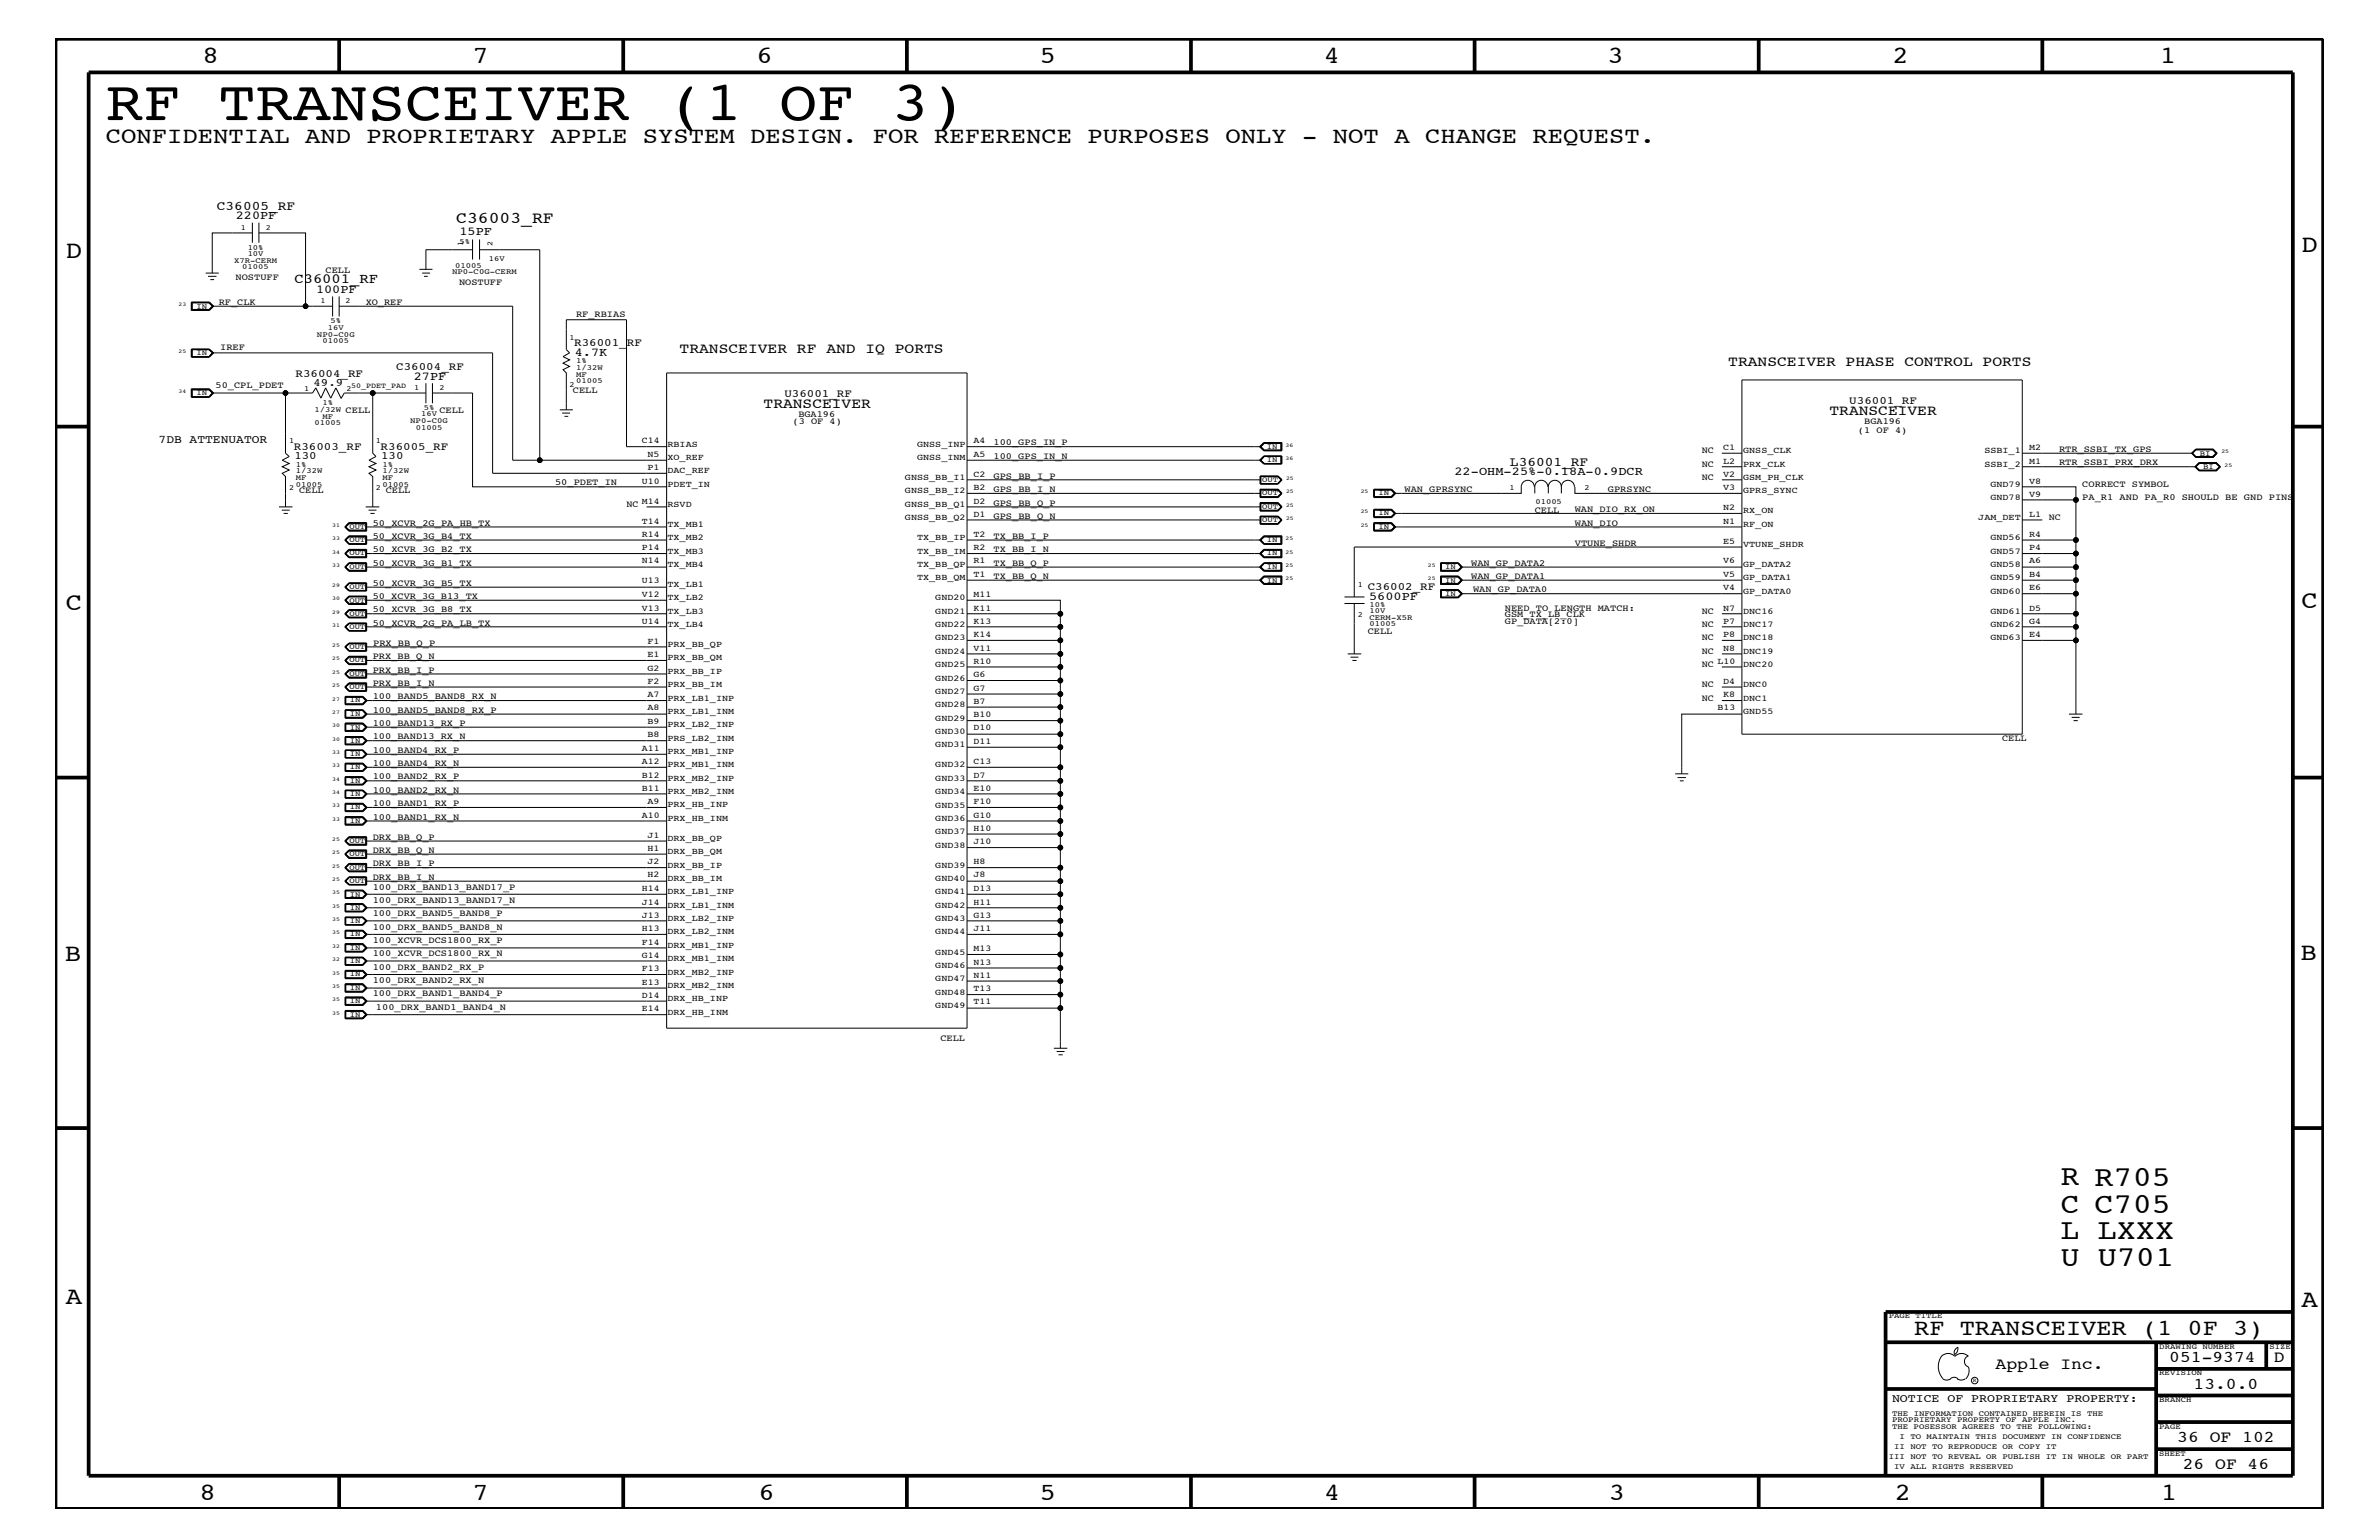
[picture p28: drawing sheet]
<svg xmlns="http://www.w3.org/2000/svg" width="432mm" height="279mm" viewBox="0 0 432 279" stroke-linecap="round" stroke-linejoin="round" font-family="sans-serif">
<defs><g id="words">
<text font-size="10.2" x="19.2" y="21.8">RF TRANSCEIVER (1 OF 3)</text>
<g font-size="5.2">
<text x="374.1" y="215.1">R R705</text>
<text x="374.1" y="220">C C705</text>
<text x="374.1" y="224.8">L LXXX</text>
<text x="374.1" y="229.6">U U701</text>
</g>
<g font-size="4.5">
<text x="36.7" y="11.5">8</text>
<text x="85.8" y="11.5">7</text>
<text x="137.3" y="11.5">6</text>
<text x="188.7" y="11.5">5</text>
<text x="240.3" y="11.5">4</text>
<text x="291.8" y="11.5">3</text>
<text x="343.5" y="11.5">2</text>
<text x="392" y="11.5">1</text>
<text x="11.9" y="46.8">D</text>
<text x="417.7" y="45.7">D</text>
<text x="11.9" y="110.6">C</text>
<text x="417.7" y="110.3">C</text>
<text x="11.8" y="174.3">B</text>
<text x="417.6" y="174.2">B</text>
<text x="11.9" y="236.7">A</text>
<text x="417.7" y="237.1">A</text>
<text x="36.2" y="272.1">8</text>
<text x="85.8" y="272.1">7</text>
<text x="137.7" y="272.1">6</text>
<text x="188.7" y="272.1">5</text>
<text x="240.4" y="272.1">4</text>
<text x="292" y="272.1">3</text>
<text x="343.9" y="272.1">2</text>
<text x="392.2" y="272.1">1</text>
</g>
<g font-size="4.1">
<text x="19.2" y="26">CONFIDENTIAL AND PROPRIETARY APPLE SYSTEM DESIGN. FOR REFERENCE PURPOSES ONLY - NOT A CHANGE REQUEST.</text>
<text x="347.4" y="242.3">RF TRANSCEIVER (1 0F 3)</text>
</g>
<g font-size="3">
<text x="82.8" y="40.4">C36003_RF</text>
<text x="362.2" y="248.4">Apple Inc.</text>
<text x="393.7" y="247.1">051-9374</text>
<text x="398.1" y="252">13.0.0</text>
<text x="412.7" y="247.1">D</text>
<text x="395.2" y="261.6">36 OF 102</text>
<text x="396.2" y="266.6">26 OF 46</text>
</g>
<g font-size="2.6">
<text x="123.4" y="64">TRANSCEIVER RF AND IQ PORTS</text>
<text x="313.7" y="66.5">TRANSCEIVER PHASE CONTROL PORTS</text>
<text x="138.6" y="74">TRANSCEIVER</text>
<text x="332.1" y="75.4">TRANSCEIVER</text>
</g>
<text font-size="2.5" x="53.4" y="51.3">C36001_RF</text>
<g font-size="2.4">
<text x="39.4" y="38">C36005_RF</text>
<text x="274.1" y="84.5">L36001_RF</text>
</g>
<g font-size="2.2">
<text x="42.8" y="39.8">220PF</text>
<text x="83.4" y="42.6">15PF</text>
<text x="57.4" y="53.2">100PF</text>
<text x="104.3" y="64.5">4.7K</text>
<text x="75.1" y="68.9">27PF</text>
<text x="264" y="86.2">22-OHM-25%-0.18A-0.9DCR</text>
<text x="248.5" y="108.9">5600PF</text>
</g>
<g font-size="2.1">
<text x="28.8" y="80.5">7DB ATTENUATOR</text>
<text x="343.4" y="254.4">NOTICE OF PROPRIETARY PROPERTY:</text>
</g>
<g font-size="2">
<text x="104.2" y="62.8">R36001_RF</text>
<text x="53.6" y="68.4">R36004_RF</text>
<text x="56.9" y="70">49.9</text>
<text x="71.9" y="67.1">C36004_RF</text>
<text x="142.4" y="72">U36001_RF</text>
<text x="335.7" y="73.3">U36001_RF</text>
<text x="53.3" y="81.6">R36003_RF</text>
<text x="53.4" y="83.3">130</text>
<text x="69.1" y="81.6">R36005_RF</text>
<text x="69.2" y="83.3">130</text>
<text x="248.2" y="107.1">C36002_RF</text>
</g>
<g font-size="1.7">
<text x="42.8" y="50.7">NOSTUFF</text>
<text x="59.1" y="49.6">CELL</text>
<text x="83.3" y="51.7">NOSTUFF</text>
<text x="39.7" y="55.3">RF_CLK</text>
<text x="66.4" y="55.3">XO_REF</text>
<text x="104.6" y="57.5">RF_RBIAS</text>
<text x="40" y="63.5">IREF</text>
<text x="39.1" y="70.5">50_CPL_PDET</text>
<text x="104" y="71.3">CELL</text>
<text x="62.7" y="75">CELL</text>
<text x="79.8" y="75">CELL</text>
<text x="143.8" y="76.9">(3 OF 4)</text>
<text x="144.9" y="75.7">BGA196</text>
<text x="338.4" y="76.9">BGA196</text>
<text x="180.3" y="83.3">100_GPS_IN_N</text>
<text x="180.3" y="80.8">100_GPS_IN_P</text>
<text x="308.9" y="82.2">NC</text>
<text x="337.2" y="78.6">(1 OF 4)</text>
<text x="373.7" y="82">RTR_SSBI_TX_GPS</text>
<text x="54.3" y="89.5">CELL</text>
<text x="70" y="89.5">CELL</text>
<text x="100.8" y="88.1">50_PDET_IN</text>
<text x="180.3" y="89.3">GPS_BB_I_N</text>
<text x="180.3" y="86.9">GPS_BB_I_P</text>
<text x="254.9" y="89.3">WAN_GPRSYNC</text>
<text x="291.8" y="89.3">GPRSYNC</text>
<text x="308.9" y="87.1">NC</text>
<text x="308.9" y="84.7">NC</text>
<text x="373.7" y="84.4">RTR_SSBI_PRX_DRX</text>
<text x="378" y="88.3">CORRECT SYMBOL</text>
<text x="67.6" y="95.4">50_XCVR_2G_PA_HB_TX</text>
<text x="113.7" y="92">NC</text>
<text x="180.3" y="91.7">GPS_BB_Q_P</text>
<text x="180.3" y="94.2">GPS_BB_Q_N</text>
<text x="278.6" y="93.2">CELL</text>
<text x="285.8" y="92.9">WAN_DIO_RX_ON</text>
<text x="285.8" y="95.4">WAN_DIO</text>
<text x="371.9" y="94.3">NC</text>
<text x="378" y="90.7">PA_R1 AND PA_R0 SHOULD BE GND PINS</text>
<text x="67.6" y="97.7">50_XCVR_3G_B4_TX</text>
<text x="67.6" y="100.2">50_XCVR_3G_B2_TX</text>
<text x="180.3" y="97.7">TX_BB_I_P</text>
<text x="180.3" y="100.2">TX_BB_I_N</text>
<text x="285.8" y="99">VTUNE_SHDR</text>
<text x="67.6" y="102.6">50_XCVR_3G_B1_TX</text>
<text x="67.6" y="106.3">50_XCVR_3G_B5_TX</text>
<text x="180.3" y="102.6">TX_BB_Q_P</text>
<text x="180.3" y="105">TX_BB_Q_N</text>
<text x="267" y="105">WAN_GP_DATA1</text>
<text x="267" y="102.6">WAN_GP_DATA2</text>
<text x="267.4" y="107.5">WAN_GP_DATA0</text>
<text x="67.6" y="108.7">50_XCVR_3G_B13_TX</text>
<text x="67.6" y="113.6">50_XCVR_2G_PA_LB_TX</text>
<text x="67.6" y="111.1">50_XCVR_3G_B8_TX</text>
<text x="273.1" y="113.1">GP_DATA[2:0]</text>
<text x="273.1" y="112">GSM_TX_LB_CLK</text>
<text x="273.1" y="110.8">NEED TO LENGTH MATCH:</text>
<text x="308.9" y="111.4">NC</text>
<text x="308.9" y="113.7">NC</text>
<text x="67.6" y="119.6">PRX_BB_Q_N</text>
<text x="67.7" y="117.3">PRX_BB_Q_P</text>
<text x="248.2" y="115">CELL</text>
<text x="308.9" y="116.2">NC</text>
<text x="308.9" y="118.6">NC</text>
<text x="67.6" y="124.4">PRX_BB_I_N</text>
<text x="67.6" y="122">PRX_BB_I_P</text>
<text x="308.9" y="124.7">NC</text>
<text x="308.9" y="121">NC</text>
<text x="67.6" y="129.3">100_BAND5_BAND8_RX_P</text>
<text x="67.6" y="131.7">100_BAND13_RX_P</text>
<text x="67.6" y="126.9">100_BAND5_BAND8_RX_N</text>
<text x="308.9" y="127.1">NC</text>
<text x="67.6" y="136.6">100_BAND4_RX_P</text>
<text x="67.6" y="134.1">100_BAND13_RX_N</text>
<text x="363.4" y="134.4">CELL</text>
<text x="67.6" y="139">100_BAND4_RX_N</text>
<text x="67.6" y="141.4">100_BAND2_RX_P</text>
<text x="67.6" y="143.9">100_BAND2_RX_N</text>
<text x="67.6" y="146.2">100_BAND1_RX_P</text>
<text x="67.6" y="148.7">100_BAND1_RX_N</text>
<text x="67.6" y="154.7">DRX_BB_Q_N</text>
<text x="67.6" y="152.3">DRX_BB_Q_P</text>
<text x="67.6" y="157.2">DRX_BB_I_P</text>
<text x="67.6" y="159.6">DRX_BB_I_N</text>
<text x="67.6" y="161.4">100_DRX_BAND13_BAND17_P</text>
<text x="67.6" y="166.2">100_DRX_BAND5_BAND8_P</text>
<text x="67.6" y="163.9">100_DRX_BAND13_BAND17_N</text>
<text x="67.6" y="168.7">100_DRX_BAND5_BAND8_N</text>
<text x="67.6" y="171.1">100_XCVR_DCS1800_RX_P</text>
<text x="67.6" y="173.5">100_XCVR_DCS1800_RX_N</text>
<text x="67.6" y="176">100_DRX_BAND2_RX_P</text>
<text x="67.6" y="178.4">100_DRX_BAND2_RX_N</text>
<text x="67.6" y="180.8">100_DRX_BAND1_BAND4_P</text>
<text x="68.2" y="183.2">100_DRX_BAND1_BAND4_N</text>
<text x="170.7" y="188.9">CELL</text>
</g>
<g font-size="1.6">
<text x="116.5" y="80.5">C14</text>
<text x="117.5" y="82.8">N5</text>
<text x="121.2" y="81.1">RBIAS</text>
<text x="121.2" y="83.5">XO_REF</text>
<text x="166.5" y="81.1">GNSS_INP</text>
<text x="166.5" y="83.5">GNSS_INM</text>
<text x="176.7" y="80.5">A4</text>
<text x="176.7" y="82.8">A5</text>
<text x="312.8" y="81.6">C1</text>
<text x="316.4" y="82.2">GNSS_CLK</text>
<text x="360.2" y="82.2">SSBI_1</text>
<text x="368.3" y="81.6">M2</text>
<text x="116.5" y="87.7">U10</text>
<text x="117.5" y="85.3">P1</text>
<text x="121.2" y="88.3">PDET_IN</text>
<text x="121.2" y="85.9">DAC_REF</text>
<text x="164.3" y="89.5">GNSS_BB_I2</text>
<text x="164.3" y="87.1">GNSS_BB_I1</text>
<text x="176.7" y="88.9">B2</text>
<text x="176.7" y="86.5">C2</text>
<text x="312.8" y="84.1">L2</text>
<text x="312.8" y="88.9">V3</text>
<text x="312.8" y="86.5">V2</text>
<text x="316.4" y="87.1">GSM_PH_CLK</text>
<text x="316.4" y="84.7">PRX_CLK</text>
<text x="316.4" y="89.5">GPRS_SYNC</text>
<text x="360.2" y="84.7">SSBI_2</text>
<text x="361.3" y="88.3">GND79</text>
<text x="368.3" y="87.7">V8</text>
<text x="368.3" y="84.1">M1</text>
<text x="116.5" y="95">T14</text>
<text x="116.5" y="91.4">M14</text>
<text x="121.2" y="95.6">TX_MB1</text>
<text x="121.2" y="92">RSVD</text>
<text x="164.3" y="94.4">GNSS_BB_Q2</text>
<text x="164.3" y="92">GNSS_BB_Q1</text>
<text x="176.7" y="93.8">D1</text>
<text x="176.7" y="91.4">D2</text>
<text x="312.8" y="92.6">N2</text>
<text x="312.8" y="95">N1</text>
<text x="316.4" y="93.2">RX_ON</text>
<text x="316.4" y="95.6">RF_ON</text>
<text x="359.1" y="94.3">JAM_DET</text>
<text x="361.3" y="90.7">GND78</text>
<text x="368.3" y="90.1">V9</text>
<text x="368.3" y="93.8">L1</text>
<text x="116.5" y="99.9">P14</text>
<text x="116.5" y="97.4">R14</text>
<text x="121.2" y="100.4">TX_MB3</text>
<text x="121.2" y="98">TX_MB2</text>
<text x="166.5" y="100.4">TX_BB_IM</text>
<text x="166.5" y="98">TX_BB_IP</text>
<text x="176.7" y="99.9">R2</text>
<text x="176.7" y="97.4">T2</text>
<text x="312.8" y="98.7">E5</text>
<text x="316.4" y="99.3">VTUNE_SHDR</text>
<text x="361.3" y="98">GND56</text>
<text x="361.3" y="100.4">GND57</text>
<text x="368.3" y="97.4">R4</text>
<text x="368.3" y="99.8">P4</text>
<text x="116.5" y="102.2">N14</text>
<text x="116.5" y="105.9">U13</text>
<text x="121.2" y="102.9">TX_MB4</text>
<text x="121.2" y="106.5">TX_LB1</text>
<text x="166.5" y="102.9">TX_BB_QP</text>
<text x="166.5" y="105.3">TX_BB_QM</text>
<text x="176.7" y="102.2">R1</text>
<text x="176.7" y="104.7">T1</text>
<text x="312.8" y="102.2">V6</text>
<text x="312.8" y="104.7">V5</text>
<text x="312.8" y="107.1">V4</text>
<text x="316.4" y="102.9">GP_DATA2</text>
<text x="316.4" y="105.3">GP_DATA1</text>
<text x="316.4" y="107.7">GP_DATA0</text>
<text x="361.3" y="102.9">GND58</text>
<text x="361.3" y="105.3">GND59</text>
<text x="361.3" y="107.7">GND60</text>
<text x="368.3" y="102.2">A6</text>
<text x="368.3" y="104.7">B4</text>
<text x="368.3" y="107.1">E6</text>
<text x="116.5" y="108.3">V12</text>
<text x="116.5" y="113.1">U14</text>
<text x="116.5" y="110.8">V13</text>
<text x="121.2" y="108.9">TX_LB2</text>
<text x="121.2" y="113.7">TX_LB4</text>
<text x="121.2" y="111.4">TX_LB3</text>
<text x="169.8" y="111.4">GND21</text>
<text x="169.8" y="113.7">GND22</text>
<text x="169.8" y="108.9">GND20</text>
<text x="176.7" y="110.8">K11</text>
<text x="176.7" y="113.1">K13</text>
<text x="176.7" y="108.3">M11</text>
<text x="312.8" y="113.1">P7</text>
<text x="312.8" y="110.8">N7</text>
<text x="316.4" y="113.7">DNC17</text>
<text x="316.4" y="111.4">DNC16</text>
<text x="361.3" y="111.4">GND61</text>
<text x="361.3" y="113.7">GND62</text>
<text x="368.3" y="110.8">D5</text>
<text x="368.3" y="113.1">G4</text>
<text x="117.5" y="116.8">F1</text>
<text x="117.5" y="119.2">E1</text>
<text x="121.2" y="117.4">PRX_BB_QP</text>
<text x="121.2" y="119.8">PRX_BB_QM</text>
<text x="169.8" y="118.7">GND24</text>
<text x="169.8" y="116.2">GND23</text>
<text x="176.7" y="118.1">V11</text>
<text x="176.7" y="115.6">K14</text>
<text x="312.8" y="118.1">N8</text>
<text x="312.8" y="115.6">P8</text>
<text x="316.4" y="118.6">DNC19</text>
<text x="316.4" y="116.2">DNC18</text>
<text x="361.3" y="116.2">GND63</text>
<text x="368.3" y="115.6">E4</text>
<text x="117.5" y="124.1">F2</text>
<text x="117.5" y="121.7">G2</text>
<text x="121.2" y="124.7">PRX_BB_IM</text>
<text x="121.2" y="122.3">PRX_BB_IP</text>
<text x="169.8" y="125.9">GND27</text>
<text x="169.8" y="123.5">GND26</text>
<text x="169.8" y="121">GND25</text>
<text x="176.7" y="125.3">G7</text>
<text x="176.7" y="122.9">G6</text>
<text x="176.7" y="120.4">R10</text>
<text x="311.7" y="120.4">L10</text>
<text x="312.8" y="124.1">D4</text>
<text x="316.4" y="124.7">DNC0</text>
<text x="316.4" y="121">DNC20</text>
<text x="117.5" y="131.3">B9</text>
<text x="117.5" y="128.9">A8</text>
<text x="117.5" y="126.5">A7</text>
<text x="121.2" y="131.9">PRX_LB2_INP</text>
<text x="121.2" y="129.6">PRX_LB1_INM</text>
<text x="121.2" y="127.1">PRX_LB1_INP</text>
<text x="169.8" y="130.8">GND29</text>
<text x="169.8" y="128.3">GND28</text>
<text x="176.7" y="127.7">B7</text>
<text x="176.7" y="130.2">B10</text>
<text x="311.7" y="128.9">B13</text>
<text x="312.8" y="126.5">K8</text>
<text x="316.4" y="127.1">DNC1</text>
<text x="316.4" y="129.6">GND55</text>
<text x="116.5" y="136.2">A11</text>
<text x="117.5" y="133.8">B8</text>
<text x="121.2" y="136.8">PRX_MB1_INP</text>
<text x="121.2" y="134.4">PRS_LB2_INM</text>
<text x="169.8" y="135.6">GND31</text>
<text x="169.8" y="133.2">GND30</text>
<text x="176.7" y="135">D11</text>
<text x="176.7" y="132.5">D10</text>
<text x="116.5" y="141.1">B12</text>
<text x="116.5" y="138.6">A12</text>
<text x="116.5" y="143.5">B11</text>
<text x="121.2" y="141.7">PRX_MB2_INP</text>
<text x="121.2" y="139.2">PRX_MB1_INM</text>
<text x="169.8" y="141.7">GND33</text>
<text x="169.8" y="139.2">GND32</text>
<text x="176.7" y="141.1">D7</text>
<text x="176.7" y="143.5">E10</text>
<text x="176.7" y="138.6">C13</text>
<text x="116.5" y="148.4">A10</text>
<text x="117.5" y="145.9">A9</text>
<text x="121.2" y="149">PRX_HB_INM</text>
<text x="121.2" y="144">PRX_MB2_INM</text>
<text x="121.2" y="146.5">PRX_HB_INP</text>
<text x="169.8" y="149">GND36</text>
<text x="169.8" y="144.1">GND34</text>
<text x="169.8" y="146.5">GND35</text>
<text x="176.7" y="148.4">G10</text>
<text x="176.7" y="145.9">F10</text>
<text x="117.5" y="154.4">H1</text>
<text x="117.5" y="152">J1</text>
<text x="121.2" y="155">DRX_BB_QM</text>
<text x="121.2" y="152.6">DRX_BB_QP</text>
<text x="169.8" y="151.3">GND37</text>
<text x="169.8" y="153.8">GND38</text>
<text x="176.7" y="150.7">H10</text>
<text x="176.7" y="153.2">J10</text>
<text x="116.5" y="161.7">H14</text>
<text x="117.5" y="159.2">H2</text>
<text x="117.5" y="156.8">J2</text>
<text x="121.2" y="159.9">DRX_BB_IM</text>
<text x="121.2" y="157.4">DRX_BB_IP</text>
<text x="169.8" y="159.9">GND40</text>
<text x="169.8" y="157.4">GND39</text>
<text x="176.7" y="159.2">J8</text>
<text x="176.7" y="156.8">H8</text>
<text x="176.7" y="161.7">D13</text>
<text x="116.5" y="164.1">J14</text>
<text x="116.5" y="166.5">J13</text>
<text x="121.2" y="162.3">DRX_LB1_INP</text>
<text x="121.2" y="164.7">DRX_LB1_INM</text>
<text x="121.2" y="167.1">DRX_LB2_INP</text>
<text x="169.8" y="167.1">GND43</text>
<text x="169.8" y="164.7">GND42</text>
<text x="169.8" y="162.3">GND41</text>
<text x="176.7" y="166.5">G13</text>
<text x="176.7" y="164.1">H11</text>
<text x="116.5" y="171.4">F14</text>
<text x="116.5" y="168.9">H13</text>
<text x="116.5" y="173.8">G14</text>
<text x="121.2" y="172">DRX_MB1_INP</text>
<text x="121.2" y="169.5">DRX_LB2_INM</text>
<text x="169.8" y="173.2">GND45</text>
<text x="169.8" y="169.5">GND44</text>
<text x="176.7" y="172.6">M13</text>
<text x="176.7" y="168.9">J11</text>
<text x="116.5" y="178.7">E13</text>
<text x="116.5" y="176.2">F13</text>
<text x="121.2" y="174.4">DRX_MB1_INM</text>
<text x="121.2" y="179.3">DRX_MB2_INM</text>
<text x="121.2" y="176.8">DRX_MB2_INP</text>
<text x="169.8" y="178">GND47</text>
<text x="169.8" y="175.6">GND46</text>
<text x="176.7" y="179.9">T13</text>
<text x="176.7" y="177.4">N11</text>
<text x="176.7" y="175">N13</text>
<text x="116.5" y="183.5">E14</text>
<text x="116.5" y="181">D14</text>
<text x="121.2" y="184.1">DRX_HB_INM</text>
<text x="121.2" y="181.6">DRX_HB_INP</text>
<text x="169.8" y="182.9">GND49</text>
<text x="169.8" y="180.5">GND48</text>
<text x="176.7" y="182.2">T11</text>
</g>
<g font-size="1.4">
<text x="43.7" y="41.7">1</text>
<text x="48.3" y="41.7">2</text>
<text x="42.5" y="47.7">X7R-CERM</text>
<text x="45" y="46.5">10V</text>
<text x="45" y="45.3">10%</text>
<text x="83.4" y="44.3">5%</text>
<text x="84" y="44.6" transform="rotate(-90 84 44.6)">1</text>
<text x="88.7" y="47.4">16V</text>
<text x="89.4" y="44.6" transform="rotate(-90 89.4 44.6)">2</text>
<text x="44" y="48.9">01005</text>
<text x="82" y="49.7">NP0-C0G-CERM</text>
<text x="82.6" y="48.5">01005</text>
<text x="35.6" y="56">IN</text>
<text x="58.2" y="55">1</text>
<text x="59.5" y="59.8">16V</text>
<text x="60" y="58.6">5%</text>
<text x="62.7" y="55">2</text>
<text x="35.6" y="64.5">IN</text>
<text x="57.5" y="61.1">NP0-C0G</text>
<text x="58.5" y="62.3">01005</text>
<text x="103.4" y="61.7">1</text>
<text x="104.6" y="65.9">1%</text>
<text x="35.6" y="71.7">IN</text>
<text x="55.2" y="71">1</text>
<text x="62.9" y="71">2</text>
<text x="63.8" y="70.5">50_PDET_PAD</text>
<text x="75.2" y="70.7">1</text>
<text x="79.8" y="70.7">2</text>
<text x="103.4" y="70.1">2</text>
<text x="104.6" y="68.4">MF</text>
<text x="104.6" y="69.5">01005</text>
<text x="104.6" y="67.1">1/32W</text>
<text x="57.1" y="77.2">01005</text>
<text x="57.1" y="74.7">1/32W</text>
<text x="58.5" y="73.5">1%</text>
<text x="58.5" y="76">MF</text>
<text x="74.5" y="76.8">NP0-C0G</text>
<text x="76.5" y="75.6">16V</text>
<text x="76.9" y="74.4">5%</text>
<text x="52.5" y="80.5">1</text>
<text x="68.2" y="80.5">1</text>
<text x="75.5" y="78">01005</text>
<text x="230" y="81.4">IN</text>
<text x="230" y="83.8">IN</text>
<text x="399.3" y="82.7">BI</text>
<text x="52.5" y="88.9">2</text>
<text x="53.7" y="87.1">MF</text>
<text x="53.7" y="84.7">1%</text>
<text x="53.7" y="88.3">01005</text>
<text x="53.7" y="85.9">1/32W</text>
<text x="68.2" y="88.9">2</text>
<text x="69.4" y="85.9">1/32W</text>
<text x="69.4" y="88.3">01005</text>
<text x="69.4" y="84.7">1%</text>
<text x="69.4" y="87.1">MF</text>
<text x="229.1" y="89.9">OUT</text>
<text x="229.1" y="87.5">OUT</text>
<text x="250.2" y="89.9">IN</text>
<text x="274" y="88.9">1</text>
<text x="287.6" y="88.9">2</text>
<text x="399.9" y="85">BI</text>
<text x="63.4" y="96">OUT</text>
<text x="229.1" y="94.8">OUT</text>
<text x="229.1" y="92.3">OUT</text>
<text x="250.2" y="93.5">IN</text>
<text x="250.2" y="96">IN</text>
<text x="278.7" y="91.5">01005</text>
<text x="63.4" y="100.8">OUT</text>
<text x="63.4" y="98.4">OUT</text>
<text x="230" y="100.8">IN</text>
<text x="230" y="98.4">IN</text>
<text x="63.4" y="106.9">OUT</text>
<text x="63.4" y="103.2">OUT</text>
<text x="230" y="105.7">IN</text>
<text x="230" y="103.2">IN</text>
<text x="246.5" y="106.5">1</text>
<text x="262.3" y="105.7">IN</text>
<text x="262.3" y="103.2">IN</text>
<text x="63.4" y="111.7">OUT</text>
<text x="63.4" y="109.3">OUT</text>
<text x="246.5" y="112">2</text>
<text x="248.6" y="110.2">10%</text>
<text x="248.6" y="111.2">10V</text>
<text x="248.6" y="113.7">01005</text>
<text x="248.6" y="112.5">CERM-X5R</text>
<text x="262.3" y="108.1">IN</text>
<text x="63.4" y="117.8">OUT</text>
<text x="63.4" y="114.2">OUT</text>
<text x="63.4" y="125.1">OUT</text>
<text x="63.4" y="122.6">OUT</text>
<text x="63.4" y="120.2">OUT</text>
<text x="63.5" y="129.9">IN</text>
<text x="63.5" y="127.5">IN</text>
<text x="63.5" y="137.2">IN</text>
<text x="63.5" y="134.7">IN</text>
<text x="63.5" y="132.4">IN</text>
<text x="63.5" y="142">IN</text>
<text x="63.5" y="139.6">IN</text>
<text x="63.5" y="149.3">IN</text>
<text x="63.5" y="146.8">IN</text>
<text x="63.5" y="144.5">IN</text>
<text x="63.4" y="155.4">OUT</text>
<text x="63.4" y="152.9">OUT</text>
<text x="63.4" y="160.2">OUT</text>
<text x="63.4" y="157.8">OUT</text>
<text x="63.5" y="162.7">IN</text>
<text x="63.5" y="167.5">IN</text>
<text x="63.5" y="165">IN</text>
<text x="63.5" y="172.3">IN</text>
<text x="63.5" y="169.9">IN</text>
<text x="63.5" y="179.6">IN</text>
<text x="63.5" y="177.2">IN</text>
<text x="63.5" y="174.8">IN</text>
<text x="63.5" y="184.4">IN</text>
<text x="63.5" y="182.1">IN</text>
<text x="342.8" y="239.2">PAGE TITLE</text>
<text x="391.9" y="244.7">DRAWING NUMBER</text>
<text x="411.9" y="244.7">SIZE</text>
<text x="391.9" y="249.5">REVISION</text>
<text x="343.4" y="256.8">THE INFORMATION CONTAINED HEREIN IS THE</text>
<text x="391.9" y="254.4">BRANCH</text>
<text x="343.4" y="258">PROPRIETARY PROPERTY OF APPLE INC.</text>
<text x="343.4" y="259.3">THE POSESSOR AGREES TO THE FOLLOWING:</text>
<text x="343.8" y="262.9">II NOT TO REPRODUCE OR COPY IT</text>
<text x="344.8" y="261.1">I TO MAINTAIN THIS DOCUMENT IN CONFIDENCE</text>
<text x="391.9" y="259.3">PAGE</text>
<text x="342.8" y="264.7">III NOT TO REVEAL OR PUBLISH IT IN WHOLE OR PART</text>
<text x="343.8" y="266.6">IV ALL RIGHTS RESERVED</text>
<text x="391.9" y="264.1">SHEET</text>
</g>
<g font-size="1">
<text x="32.4" y="55.6">23</text>
<text x="32.4" y="64">25</text>
<text x="32.4" y="71.3">34</text>
<text x="233.3" y="81.1">36</text>
<text x="233.3" y="83.5">36</text>
<text x="403.2" y="82.2">25</text>
<text x="233.4" y="89.5">25</text>
<text x="233.4" y="87.1">25</text>
<text x="247" y="89.5">25</text>
<text x="403.8" y="84.7">25</text>
<text x="60.3" y="95.6">31</text>
<text x="233.4" y="94.3">25</text>
<text x="233.4" y="92">25</text>
<text x="247" y="93.2">25</text>
<text x="247" y="95.6">25</text>
<text x="60.3" y="100.4">34</text>
<text x="60.3" y="98">33</text>
<text x="233.3" y="100.4">25</text>
<text x="233.3" y="98">25</text>
<text x="60.3" y="106.5">29</text>
<text x="60.3" y="102.9">33</text>
<text x="233.3" y="105.3">25</text>
<text x="233.3" y="102.9">25</text>
<text x="259.2" y="105.3">25</text>
<text x="259.2" y="102.9">25</text>
<text x="60.3" y="113.7">31</text>
<text x="60.3" y="111.4">29</text>
<text x="60.3" y="108.9">30</text>
<text x="60.3" y="119.8">25</text>
<text x="60.3" y="117.4">25</text>
<text x="60.3" y="124.7">25</text>
<text x="60.3" y="122.3">25</text>
<text x="60.3" y="129.6">27</text>
<text x="60.3" y="131.9">30</text>
<text x="60.3" y="127.1">27</text>
<text x="60.3" y="136.8">33</text>
<text x="60.3" y="134.4">30</text>
<text x="60.3" y="141.7">34</text>
<text x="60.3" y="139.2">33</text>
<text x="60.3" y="149">33</text>
<text x="60.3" y="146.5">33</text>
<text x="60.3" y="144">34</text>
<text x="60.3" y="155">25</text>
<text x="60.3" y="152.6">25</text>
<text x="60.3" y="159.9">25</text>
<text x="60.3" y="157.4">25</text>
<text x="60.3" y="162.2">35</text>
<text x="60.3" y="167.1">35</text>
<text x="60.3" y="164.7">35</text>
<text x="60.3" y="169.5">35</text>
<text x="60.3" y="172">32</text>
<text x="60.3" y="174.4">32</text>
<text x="60.3" y="179.3">35</text>
<text x="60.3" y="176.8">35</text>
<text x="60.3" y="184.1">35</text>
<text x="60.3" y="181.6">35</text>
<text x="358.1" y="250.7">R</text>
</g>
</g></defs>
<g fill="none" stroke="#000" stroke-width=".18">
<path d="M34.7 54.8h3.3l.8 .8-.8 .7h-3.3zM34.9 55h3l.6 .6-.6 .5h-3zM37.3 49.5h2.4M37.8 50.1h1.5M37.9 54.9l.7 .7-.7 .6h-3.1M37.9 54.9l.8 .7-.8 .7M37.9 54.9h-3.1v1.4M38.2 50.7h.7M38.5 55.6h17M45.8 40.4v3.6M45.8 42.3h-7.3v7.2M47 42.3h8.5v13.3h4.9"/>
<path d="M47 40.4v3.6M60.4 53.8v3.6M61.6 53.8v3.6M61.6 55.6h31.5v27.9h27.9M76.1 48.9h2.4M76.6 49.5h1.5M77 50.1h.6M85.8 45.3h-8.5v3.6M85.8 43.4v3.7M87 45.3h11v38.2M87 43.4v3.7M34.7 70.5h3.3l.8 .8-.8 .8h-3.3z"/>
<path d="M34.7 63.3h3.3l.8 .7-.8 .8h-3.3zM34.8 72h3.1M34.8 72.1v-1.5h3.1l.8 .7-.8 .8M34.8 63.3v1.5M34.8 64.7h3.1M34.8 70.7h3.1M34.8 63.4h3.1M34.9 63.4v1.3M34.9 70.7v1.3M37.9 70.7l.7 .6-.7 .7M37.9 63.4l.7 .6-.7 .7M37.9 63.3l.8 .7-.8 .8"/>
<path d="M37.9 70.7l.6 .6M37.9 63.4l.6 .6M38.5 64h50.9v21.9h31.6M38.5 71.3h13.3M38.5 71.3l-.6 .7M38.5 64l-.6 .7M61.9 72.2l-.9-1.8-1 1.8-.9-1.8-.8 1.8-1-1.8-.6 .9h-4.9v10.9l.7 .6-1.3 .7 1.3 .6-1.3 .6 1.3 .6-1.3 .6 .6 .6v5.5M67.7 71.3v10.9l.5 .6-1.2 .7 1.2 .6-1.2 .6 1.2 .6-1.2 .6 .7 .6v5.5M77.3 69.5v3.7M77.3 71.3h-14.8l-.6 1M78.5 71.3h7.3v17h35.2M78.5 69.5v3.7"/>
<path d="M101.6 74.4h2.4M102 74.9h1.5M102.5 75.5h.6M102.8 74.4v-6.7l-.6-.6 1.2-.6-1.2-.6 1.2-.6-1.2-.6 1.2-.7-.6-.6v-5.4h10.9v23h7.3M121 67.7h54.5v118.8h-54.5zM316.2 68.9h50.9v64.3h-50.9zM50.6 92h2.5M51.1 92.6h1.5M51.5 93.2h.7M62.6 95.6l.7-.8h3.3v1.6h-3.3zM62.7 98l.6 .7h3.2M62.7 98l.6 .7"/>
<path d="M62.7 95.6l.6 .6h3.2M62.7 98l.6-.7h3.2v1.4M63.3 97.2h3.3v1.5h-3.3l-.7-.7zM63.3 94.8l-.6 .8M63.4 97.4l-.7 .6 .7 .7M66.4 96.2v-1.2h-3l-.7 .6 .7 .6M66.4 97.4v1.3M66.4 98h54.6M66.4 95.6h54.6M66.4 92h2.4M66.5 97.4h-3.2l-.6 .6M66.5 94.9h-3.2l-.6 .7"/>
<path d="M66.5 94.8v1.5h-3.2l-.6-.7M66.9 92.6h1.4M67.2 93.2h.8M117.4 92h3.6M175.5 98h53.4M175.5 83.5h53.4M175.5 92h53.4M175.5 81h53.4M175.5 89.5h53.4M175.5 87.1h53.4M175.5 94.3h53.4M228.6 81l.8-.7h3.3v1.5h-3.3z"/>
<path d="M228.7 86.4h3.3l.7 .7-.7 .7h-3.3zM228.7 88.7h3.3l.7 .8-.7 .8h-3.3zM228.7 91.2h3.3l.7 .8-.7 .7h-3.3zM228.7 93.7h3.3l.7 .6-.7 .8h-3.3zM228.8 93.7h3.1M228.8 91.3h3.1l.7 .7-.7 .6M228.8 86.5h3.1M228.8 95h3.1M228.8 86.4v1.4M228.8 91.2v1.4h3.1M228.8 93.7v1.4M228.8 87.7h3.1"/>
<path d="M228.9 86.5v1.2M228.9 88.9h3l.6 .6-.6 .6h-3zM228.9 91.4h3l.6 .6-.6 .6h-3zM228.9 93.7v1.3M229.4 99.7h3.3v1.5h-3.3l-.8-.8zM229.4 97.2h3.3v1.5h-3.3l-.8-.7zM229.4 82.7h3.3v1.5h-3.3l-.8-.7zM229.5 99.8l-.8 .6 .8 .7M229.5 82.7l-.8 .8 .8 .7M229.5 80.4l-.8 .6 .8 .7M229.5 97.4l-.6 .6 .6 .7M229.5 82.8l-.6 .7 .6 .6"/>
<path d="M229.5 99.8h3.1v1.3h-3.1M229.5 98.7l-.8-.7 .8-.7h3.1v1.4M229.5 97.4h3v1.3h-3M229.5 80.4h3.1v1.3h-3.1M229.5 82.8h3v1.3h-3M229.5 99.8l-.7 .6 .7 .7M229.5 97.4l-.7 .6 .7 .7M229.5 80.4l-.7 .6 .7 .7M229.5 82.8l-.7 .7 .7 .6M231.9 93.7l.7 .6-.7 .7M231.9 88.8l.7 .7-.7 .7M231.9 86.5l.7 .6-.7 .6"/>
<path d="M231.9 88.8h-3.1v1.4h3.1M231.9 93.7l.6 .6-.6 .7M231.9 86.5l.6 .6-.6 .6M231.9 93.7l.8 .6M231.9 91.2l.8 .8M231.9 88.8l.8 .7M231.9 86.4l.8 .7M232.5 80.4v1.3M232.5 99.8v1.3M232.5 99.8h-3l-.6 .6 .6 .6h3M232.5 80.4h-3l-.6 .6 .6 .6h3M232.6 82.7v1.5"/>
<path d="M232.7 94.3l-.8 .8M232.7 92l-.8 .6M232.7 89.5l-.8 .7M232.7 87.1l-.8 .7M249.4 94.8h3.2l.7 .8-.7 .8h-3.2zM249.4 92.5h3.2l.7 .7-.7 .6h-3.2M249.4 88.8h3.2l.7 .7-.7 .7h-3.2M249.4 88.7h3.2l.7 .8-.7 .8h-3.2zM249.4 92.4h3.2l.7 .8-.7 .7h-3.2zM249.4 95h3.1l.6 .6M249.4 92.6h3.1l.6 .6M249.4 88.9h3.1l.6 .6"/>
<path d="M249.4 94.9h3.1l.7 .7-.7 .6h-3.1zM249.4 88.8v1.4M249.4 92.5v1.3M252.5 92.5l.7 .7-.7 .6M252.5 88.8l.7 .7-.7 .7M252.6 94.8l.7 .8-.7 .7h-3.2M253.1 93.2l-.6 .5h-3.1M253.1 89.5l-.6 .6h-3.1M253.1 95.6l-.6 .6M253.1 95.6h63.1M253.1 93.2h63.1M278.5 88.3a1.19 1.19 0 0 0-1.2-1.2 1.19 1.19 0 0 0-1.2 1.2v1.2h-23"/>
<path d="M280.9 88.3a1.19 1.19 0 0 0-1.1-1.2 1.19 1.19 0 0 0-1.2 1.2v1.2M283.4 88.3a1.19 1.19 0 0 0-1.2-1.2 1.19 1.19 0 0 0-1.2 1.2v1.2M283.4 88.3v1.2M283.4 88.3a1.19 1.19 0 0 1 1.2-1.2 1.19 1.19 0 0 1 1.2 1.2M285.9 88.3v1.2h30.3M312.5 87.1h3.7M312.5 84.7h3.7M312.5 82.2h3.7M316.2 99.2h-70.4v9.1M367.1 98h9.7v2.4h-9.7M367.1 88.3h9.7v2.4h-9.7M367.1 94.3h3.6"/>
<path d="M367.1 84.7h31.5M367.1 82.2h30.9M376.8 90.7v7.3M397.8 82.2l.8-.7h3.1l.7 .7-.7 .8h-3.1zM398 82.2l.6-.6h3l.6 .6-.6 .6h-3zM398.4 84.7l.7-.8h3.2l.7 .8-.7 .7h-3.2zM398.6 81.6h3.1l.6 .6-.6 .7h-3.1l-.7-.7zM398.6 81.6h3.1l.7 .6-.7 .8h-3.1M398.6 81.6l-.7 .6 .7 .8M398.6 84.7l.6-.6h3l.7 .6-.7 .6h-3zM399.1 84l-.6 .7 .6 .7M399.1 84l-.5 .7 .5 .7"/>
<path d="M399.1 84h3.2l.6 .7M399.1 84h3.2l.7 .7-.7 .7h-3.2M402.9 84.7l-.6 .7h-3.2M62.6 100.4l.7-.7h3.3v1.5h-3.3zM62.6 111.4l.7-.8h3.3v1.5h-3.3zM62.7 100.4l.6-.6h3.2v1.3h-3.2zM62.7 119.8l.6-.7h3.2v1.4h-3.2zM62.7 117.4l.6 .6h3.2M62.7 117.4l.6 .7M62.7 113.7l.6 .7h3.2M62.7 113.7l.6 .8M62.7 108.9l.6 .7h3.2"/>
<path d="M62.7 108.9l.6 .8M62.7 106.5l.6 .6h3.2M62.7 106.5l.6 .7M62.7 102.9l.6 .6h3.2M62.7 108.9l.6-.7h3.2v1.5M62.7 119.8l.7-.6h3v1.2h-3zM62.7 111.4l.7-.6h3v1.1h-3zM62.7 108.9l.7-.6h3v1.2h-3zM62.7 100.4l.7-.6h3v1.2h-3zM63.3 102.1h3.3v1.5h-3.3l-.7-.7zM63.3 105.8h3.3v1.4h-3.3M63.3 108.1h3.3v1.6h-3.3l-.7-.8z"/>
<path d="M63.3 113h3.3v1.5h-3.3M63.3 116.7h3.3v1.4h-3.3M63.3 119.1h3.3v1.5h-3.3l-.7-.8zM63.3 116.7l-.7 .7 .7 .7M63.3 113l-.7 .7 .7 .8M63.3 105.8l-.7 .7 .7 .7M63.3 110.7h3.2v1.3h-3.2l-.6-.6zM63.3 116.7l-.6 .7M63.3 113l-.6 .7M63.3 105.8l-.6 .7M63.3 102.1l-.6 .8M63.4 116.8l-.7 .6 .7 .6"/>
<path d="M63.4 113.1l-.7 .6 .7 .7M63.4 105.9l-.7 .6 .7 .6M63.4 102.2l-.7 .7 .7 .6M66.4 102.2v1.3M66.4 105.9v1.2M66.4 113.1v1.3M66.4 116.8v1.2M66.4 119.8h54.6M66.4 117.4h54.6M66.4 113.7h54.6M66.4 111.4h54.6M66.4 108.9h54.6"/>
<path d="M66.4 106.5h54.6M66.4 102.9h54.6M66.4 100.4h54.6M66.5 116.8h-3.2l-.6 .6M66.5 113.1h-3.2l-.6 .6M66.5 105.9h-3.2l-.6 .6M66.5 102.2h-3.2l-.6 .7M66.5 102.1v1.5h-3.2l-.6-.7M66.5 105.8v1.4M66.5 113v1.5M66.5 116.7v1.4M175.5 118.6h17v2.4h-17"/>
<path d="M175.5 113.7h17v2.5h-17M175.5 108.9h17v2.5h-17M175.5 102.9h53.4M175.5 100.4h53.4M175.5 105.3h53.4M192.5 111.4v2.3M192.5 116.2v2.4M228.6 105.3l.8-.8h3.3v1.5h-3.3zM228.8 105.3l.7-.6h3v1.2h-3zM229.4 102.1h3.3v1.5h-3.3l-.8-.7zM229.5 102.1l-.8 .8 .8 .7h3.1v-1.5M229.5 104.7l-.6 .6 .6 .6h3"/>
<path d="M229.5 102.2l-.6 .7 .6 .6M229.5 102.2h3v1.3h-3M229.5 102.2l-.7 .7 .7 .6M232.6 106v-1.4h-3.1l-.8 .7 .8 .7M244 109.5h3.7M244 108.3h3.7M244.6 118.6h2.5M245.1 119.2h1.5M245.5 119.8h.7M245.8 109.5v9.1M261.5 104.6h3.2l.7 .7-.7 .7M261.5 107h3.2"/>
<path d="M261.5 102.1h3.2l.7 .8-.7 .7h-3.2zM261.5 104.5h3.2l.7 .8-.7 .7h-3.2zM261.5 107h3.2l.7 .7-.7 .8h-3.2zM261.5 108.4h3.2M261.6 107v1.4M261.6 102.2h3.1l.6 .7-.6 .6h-3.1zM261.6 104.7h3.1l.6 .6-.6 .6h-3.1zM261.6 107.1h3l.6 .6-.6 .6h-3zM261.6 104.7v1.2h3l.6-.6M261.6 102.2v1.3M264.6 104.7l.6 .6M264.6 102.2l.6 .7"/>
<path d="M264.7 102.1l.7 .8-.7 .7h-3.2M264.7 107l.7 .7-.7 .7M264.7 107l.6 .7-.6 .7M265.2 102.9l-.6 .6M265.2 102.9h51M265.2 105.3h51M265.2 107.7h51M312.5 113.7h3.7M312.5 111.4h3.7M312.5 116.2h3.7M312.5 118.6h3.7M367.1 116.2h9.7v13.4"/>
<path d="M367.1 111.4h9.7v2.3h-9.7M367.1 107.7h9.7v3.7M367.1 102.9h9.7v2.4h-9.7M376.8 100.4v2.5M376.8 105.3v2.4M376.8 113.7v2.5M62.7 124.6l.6 .7h3.2M62.7 124.6l.6 .8M62.7 122.3l.6 .6h3.2M62.7 138.5h3.2l.7 .7-.7 .7h-3.2M62.7 133.7h3.2l.7 .7-.7 .7h-3.2M62.7 131.3h3.2l.7 .6-.7 .8"/>
<path d="M62.7 126.4h3.2l.7 .7-.7 .7h-3.2M62.7 126.3h3.2l.7 .8-.7 .8h-3.2zM62.7 128.8h3.2l.7 .8-.7 .7h-3.2zM62.7 131.2h3.2l.7 .7-.7 .8h-3.2zM62.7 133.6h3.2l.7 .8-.7 .7h-3.2zM62.7 138.4h3.2l.7 .8-.7 .8h-3.2zM62.7 124.6l.6-.6h3.2v1.4M62.7 126.4v1.4M62.7 131.3h3.1l.7 .6-.7 .7h-3.1zM62.7 133.7v1.4M62.7 138.5v1.4M62.7 138.6h3.1l.6 .6"/>
<path d="M62.7 133.8h3.1l.6 .6M62.7 126.5h3.1l.6 .6M63.3 121.5h3.3v1.5h-3.3l-.7-.7zM63.3 123.9h3.3v1.5h-3.3l-.7-.8zM63.3 121.5l-.6 .8M63.4 124.1l-.7 .5 .7 .7M63.4 122.9l-.7-.6 .7-.6h3v1.2M65.8 136.2l.6 .6M65.8 128.9l.6 .7M65.8 131.3l.6 .6M65.8 128.9h-3.1v1.3h3.1M65.8 136.2h-3.1v1.2h3.1"/>
<path d="M65.8 136.2l.7 .6-.7 .6M65.8 138.5l.7 .7-.7 .7M65.8 133.7l.7 .7-.7 .7M65.8 128.9l.7 .7-.7 .6M65.8 126.4l.7 .7-.7 .7M65.9 136.1h-3.2v1.4h3.2M65.9 136.1l.7 .7-.7 .7M65.9 128.8l.7 .8-.7 .6h-3.2M66.4 124.1v1.2M66.4 136.8h54.6M66.4 139.2h54.6M66.4 134.4h54.6"/>
<path d="M66.4 129.6h54.6M66.4 131.9h54.6M66.4 127.1h54.6M66.4 124.6h54.6M66.4 122.3h54.6M66.4 136.8l-.6 .6M66.4 139.2l-.6 .6h-3.1M66.4 134.4l-.6 .6h-3.1M66.4 129.6l-.6 .6M66.4 131.9l-.6 .6h-3.1M66.4 127.1l-.6 .6h-3.1M66.5 124.1h-3.2l-.6 .5"/>
<path d="M66.5 121.6h-3.2l-.6 .7M66.5 121.5v1.5h-3.2l-.6-.7M175.5 139.2h17v2.5h-17M175.5 133.2h17v2.4h-17M175.5 128.3h17v2.4h-17M175.5 123.5h17v2.4h-17M192.5 121v2.5M192.5 125.9v2.4M192.5 130.7v2.5M192.5 135.6v3.6M312.5 127.1h3.7M312.5 124.6h3.7"/>
<path d="M312.5 121h3.7M316.2 129.6h-11v10.8M375.5 129.6h2.5M376 130.2h1.5M376.4 130.7h.7M62.6 155l.7-.8h3.3v1.5h-3.3zM62.7 157.4l.6-.7h3.2v1.4h-3.2zM62.7 159.9l.6 .6h3.2M62.7 159.9l.6 .6M62.7 155l.6 .6h3.2M62.7 155l.6 .7M62.7 152.6l.6 .6h3.2"/>
<path d="M62.7 145.8h3.2l.7 .7-.7 .7h-3.2M62.7 141h3.2l.7 .7-.7 .6h-3.2M62.7 140.9h3.2l.7 .8-.7 .7h-3.2zM62.7 145.7h3.2l.7 .8-.7 .8h-3.2zM62.7 148.2h3.2l.7 .7-.7 .8h-3.2zM62.7 155l.6-.7h3.2v1.4M62.7 141v1.3M62.7 145.8v1.4M62.7 148.3h3.1l.7 .6-.7 .6h-3.1zM62.7 157.4l.7-.6h3v1.2h-3zM62.7 148.4h3.1l.6 .5M62.7 145.9h3.1l.6 .6"/>
<path d="M62.7 141.1h3.1l.6 .6M63.3 159.1h3.3v1.4h-3.3M63.3 151.8h3.3v1.6h-3.3l-.7-.8zM63.3 159.1l-.7 .8 .7 .6M63.3 156.7h3.3v1.5h-3.3l-.7-.8zM63.3 159.1l-.6 .8M63.3 151.8l-.6 .8M63.4 159.2l-.7 .7 .7 .6M63.4 154.4l-.7 .6 .7 .6h3v-1.2M63.4 153.2l-.7-.6 .7-.6h3v1.2M65.8 143.4l.6 .6M65.8 143.4h-3.1v1.3h3.1"/>
<path d="M65.8 145.8l.7 .7-.7 .7M65.8 141l.7 .7-.7 .6M65.8 143.4l.7 .6-.7 .7M65.9 143.4h-3.2v1.4h3.2M65.9 148.2l.7 .7-.7 .7h-3.2M65.9 143.4l.7 .6-.7 .8M66.4 159.2v1.3M66.4 159.9h54.6M66.4 157.4h54.6M66.4 155h54.6M66.4 152.6h54.6M66.4 148.9h54.6"/>
<path d="M66.4 146.5h54.6M66.4 141.7h54.6M66.4 144h54.6M66.4 148.9l-.6 .6M66.4 146.5l-.6 .6h-3.1M66.4 141.7l-.6 .6h-3.1M66.4 144l-.6 .7M66.5 159.2h-3.2l-.6 .7M66.5 154.4h-3.2l-.6 .6M66.5 151.9h-3.2l-.6 .7M66.5 151.8v1.5h-3.2l-.6-.7M66.5 159.1v1.4"/>
<path d="M175.5 159.9h17v2.3h-17M175.5 153.8h17v3.6h-17M175.5 148.9h17v2.4h-17M175.5 144h17v2.5h-17M192.5 141.7v2.3M192.5 146.5v2.4M192.5 151.3v2.5M192.5 157.4v2.5M304.1 140.4h2.3M304.5 141.1h1.5M304.9 141.7h.7M62.7 161.6h3.2l.7 .6-.7 .8"/>
<path d="M62.7 176.1h3.2l.7 .7-.7 .7h-3.2M62.7 168.8h3.2l.7 .7-.7 .7h-3.2M62.7 164h3.2l.7 .7-.7 .7h-3.2M62.7 161.5h3.2l.7 .7-.7 .8h-3.2zM62.7 163.9h3.2l.7 .8-.7 .8h-3.2zM62.7 168.8h3.2l.7 .7-.7 .8h-3.2zM62.7 171.2h3.2l.7 .8-.7 .7h-3.2zM62.7 176h3.2l.7 .8-.7 .8h-3.2zM62.7 178.5h3.2l.7 .8-.7 .7h-3.2zM62.7 161.6v1.3h3.1l.7-.7-.7-.6M62.7 164v1.4M62.7 168.8v1.4"/>
<path d="M62.7 176.1v1.4M62.7 178.6h3.1l.7 .7-.7 .6h-3.1zM62.7 161.6h3.1l.6 .6M62.7 178.7h3.1l.6 .6M62.7 176.2h3.1l.6 .6M62.7 171.4h3.1l.6 .6M62.7 168.9h3.1l.6 .6M62.7 164.1h3.1l.6 .6M65.8 173.8l.6 .6M65.8 166.5l.6 .6M65.8 166.5h-3.1v1.2h3.1M65.8 172.7l.7-.7-.7-.7h-3.1v1.4"/>
<path d="M65.8 173.8h-3.1v1.2h3.1M65.8 176.1l.7 .7-.7 .7M65.8 173.8l.7 .6-.7 .6M65.8 168.8l.7 .7-.7 .7M65.8 166.5l.7 .6-.7 .6M65.8 164l.7 .7-.7 .7M65.9 166.4h-3.2v1.4h3.2M65.9 173.7h-3.2v1.4h3.2M65.9 178.5l.7 .8-.7 .6h-3.2M65.9 173.7l.7 .7-.7 .7M65.9 171.2l.7 .8-.7 .7h-3.2M65.9 166.4l.7 .7-.7 .7"/>
<path d="M66.4 162.2h54.6M66.4 179.3h54.6M66.4 176.8h54.6M66.4 174.4h54.6M66.4 169.5h54.6M66.4 172h54.6M66.4 167.1h54.6M66.4 164.7h54.6M66.4 162.2l-.6 .6h-3.1M66.4 179.3l-.6 .6M66.4 176.8l-.6 .6h-3.1M66.4 174.4l-.6 .6"/>
<path d="M66.4 172l-.6 .6h-3.1M66.4 169.5l-.6 .6h-3.1M66.4 167.1l-.6 .6M66.4 164.7l-.6 .6h-3.1M175.5 175.6h17v2.4h-17M175.5 169.5h17v3.7h-17M175.5 164.7h17v2.4h-17M192.5 162.2v2.5M192.5 167.1v2.4M192.5 173.2v2.4M192.5 178v2.4M62.7 183.3h3.2l.7 .8-.7 .7h-3.2z"/>
<path d="M62.7 183.4h3.2l.7 .7-.7 .7h-3.2M62.7 181h3.2l.7 .6-.7 .8M62.7 180.9h3.2l.7 .7-.7 .8h-3.2zM62.7 181h3.1l.7 .6-.7 .7h-3.1zM62.7 183.4v1.4M62.7 183.5h3.1l.6 .6M65.8 181l.6 .6M65.8 183.4l.7 .7-.7 .7M66.4 184.1h54.6M66.4 181.6h54.6M66.4 184.1l-.6 .6h-3.1M66.4 181.6l-.6 .6h-3.1"/>
<path d="M175.5 180.4h17v2.5h-17M191.3 190.2h2.4M191.8 190.8h1.4M192.1 191.4h.8M192.5 182.9v7.3M352.4 246.1a1.69 1.69 0 0 1 2.4 0M352.4 246a3.3 3.3 0 0 0 .3 4.1M352.6 250.2l.7 .2 .7-.2M354 250.2l.7-.3 .7 .3M354.8 246.1a1.69 1.69 0 0 1 2.5 0M355.3 250.2l.7 .2 .7-.2M355.3 244.4l.1 .3a1.18 1.18 0 0 1-.6 1"/>
<path d="M355.4 244.4a.99 .99 0 0 0-.6 1.4M357.2 246a1.04 1.04 0 0 0-.6 1 1.04 1.04 0 0 0 .6 1M357.3 248l.1 .7a2.11 2.11 0 0 1-.6 1.5"/>
<circle cx="55.5" cy="55.6" r=".42"/>
<circle cx="51.8" cy="71.3" r=".42"/>
<circle cx="67.7" cy="71.3" r=".42"/>
<circle cx="98" cy="83.5" r=".42"/>
<circle cx="376.8" cy="90.7" r=".42"/>
<circle cx="376.8" cy="98" r=".42"/>
<circle cx="192.5" cy="111.4" r=".42"/>
<circle cx="192.5" cy="118.6" r=".42"/>
<circle cx="192.5" cy="113.7" r=".42"/>
<circle cx="192.5" cy="116.2" r=".42"/>
<circle cx="376.8" cy="102.9" r=".42"/>
<circle cx="376.8" cy="105.3" r=".42"/>
<circle cx="376.8" cy="111.4" r=".42"/>
<circle cx="376.8" cy="116.2" r=".42"/>
<circle cx="376.8" cy="107.7" r=".42"/>
<circle cx="376.8" cy="100.4" r=".42"/>
<circle cx="376.8" cy="113.7" r=".42"/>
<circle cx="192.5" cy="121" r=".42"/>
<circle cx="192.5" cy="123.5" r=".42"/>
<circle cx="192.5" cy="133.2" r=".42"/>
<circle cx="192.5" cy="139.2" r=".42"/>
<circle cx="192.5" cy="128.3" r=".42"/>
<circle cx="192.5" cy="125.9" r=".42"/>
<circle cx="192.5" cy="135.6" r=".42"/>
<circle cx="192.5" cy="130.7" r=".42"/>
<circle cx="192.5" cy="146.5" r=".42"/>
<circle cx="192.5" cy="144" r=".42"/>
<circle cx="192.5" cy="153.8" r=".42"/>
<circle cx="192.5" cy="157.4" r=".42"/>
<circle cx="192.5" cy="151.3" r=".42"/>
<circle cx="192.5" cy="159.9" r=".42"/>
<circle cx="192.5" cy="141.7" r=".42"/>
<circle cx="192.5" cy="148.9" r=".42"/>
<circle cx="192.5" cy="175.6" r=".42"/>
<circle cx="192.5" cy="162.2" r=".42"/>
<circle cx="192.5" cy="173.2" r=".42"/>
<circle cx="192.5" cy="169.5" r=".42"/>
<circle cx="192.5" cy="178" r=".42"/>
<circle cx="192.5" cy="164.7" r=".42"/>
<circle cx="192.5" cy="167.1" r=".42"/>
<circle cx="192.5" cy="180.4" r=".42"/>
<circle cx="192.5" cy="182.9" r=".42"/>
<circle cx="358.4" cy="250.5" r=".59"/>
</g>
<g fill="none" stroke="#000" stroke-width=".68" stroke-linecap="butt">
<path d="M10.1 7h411.6v266.8h-411.6zM16.1 13.1h400.1v254.6h-400.1zM61.6 7v6.1M113.1 7v6.1M164.6 7v6.1M216.2 7v6.1M267.6 7v6.1M319.2 7v6.1M370.7 7v6.1M10.1 77.4h6M416.2 77.4h5.5M10.1 141.1h6"/>
<path d="M416.2 141.1h5.5M10.1 204.7h6M416.2 204.7h5.5M416.2 238h-74v29.7M342.2 252h49.2M342.2 243.5h74M391.4 248.4h24.8M391.4 243.5v24.2M391.4 258h24.8M391.4 253.2h24.8M411.3 243.5v4.9M61.6 267.7v6.1"/>
<path d="M113.1 267.7v6.1M164.6 267.7v6.1M216.2 268v5.8M267.6 267.7v6.1M319.2 267.7v6.1M370.7 267.7v6.1M391.4 262.9h24.8"/>
</g>
<g fill="#000">
<circle cx="55.5" cy="55.6" r=".42"/>
<circle cx="51.8" cy="71.3" r=".42"/>
<circle cx="67.6" cy="71.3" r=".42"/>
<circle cx="98" cy="83.5" r=".42"/>
<circle cx="376.8" cy="90.7" r=".42"/>
<circle cx="376.8" cy="98" r=".42"/>
<circle cx="192.4" cy="118.6" r=".42"/>
<circle cx="192.4" cy="116.2" r=".42"/>
<circle cx="192.4" cy="113.7" r=".42"/>
<circle cx="192.4" cy="111.4" r=".42"/>
<circle cx="376.8" cy="113.7" r=".42"/>
<circle cx="376.8" cy="107.7" r=".42"/>
<circle cx="376.8" cy="102.9" r=".42"/>
<circle cx="376.8" cy="116.2" r=".42"/>
<circle cx="376.8" cy="111.4" r=".42"/>
<circle cx="376.8" cy="100.4" r=".42"/>
<circle cx="376.8" cy="105.3" r=".42"/>
<circle cx="192.4" cy="128.3" r=".42"/>
<circle cx="192.4" cy="123.5" r=".42"/>
<circle cx="192.4" cy="121" r=".42"/>
<circle cx="192.4" cy="139.2" r=".42"/>
<circle cx="192.4" cy="135.6" r=".42"/>
<circle cx="192.4" cy="125.9" r=".42"/>
<circle cx="192.4" cy="130.8" r=".42"/>
<circle cx="192.4" cy="133.2" r=".42"/>
<circle cx="192.4" cy="159.9" r=".42"/>
<circle cx="192.4" cy="141.7" r=".42"/>
<circle cx="192.4" cy="153.8" r=".42"/>
<circle cx="192.4" cy="146.5" r=".42"/>
<circle cx="192.4" cy="144" r=".42"/>
<circle cx="192.4" cy="157.4" r=".42"/>
<circle cx="192.4" cy="149" r=".42"/>
<circle cx="192.4" cy="151.3" r=".42"/>
<circle cx="192.4" cy="169.5" r=".42"/>
<circle cx="192.4" cy="167.1" r=".42"/>
<circle cx="192.4" cy="164.7" r=".42"/>
<circle cx="192.4" cy="178" r=".42"/>
<circle cx="192.4" cy="162.2" r=".42"/>
<circle cx="192.4" cy="175.6" r=".42"/>
<circle cx="192.4" cy="173.2" r=".42"/>
<circle cx="192.4" cy="180.5" r=".42"/>
<circle cx="192.4" cy="182.9" r=".42"/>
</g>
<use href="#words"/>
</svg>
